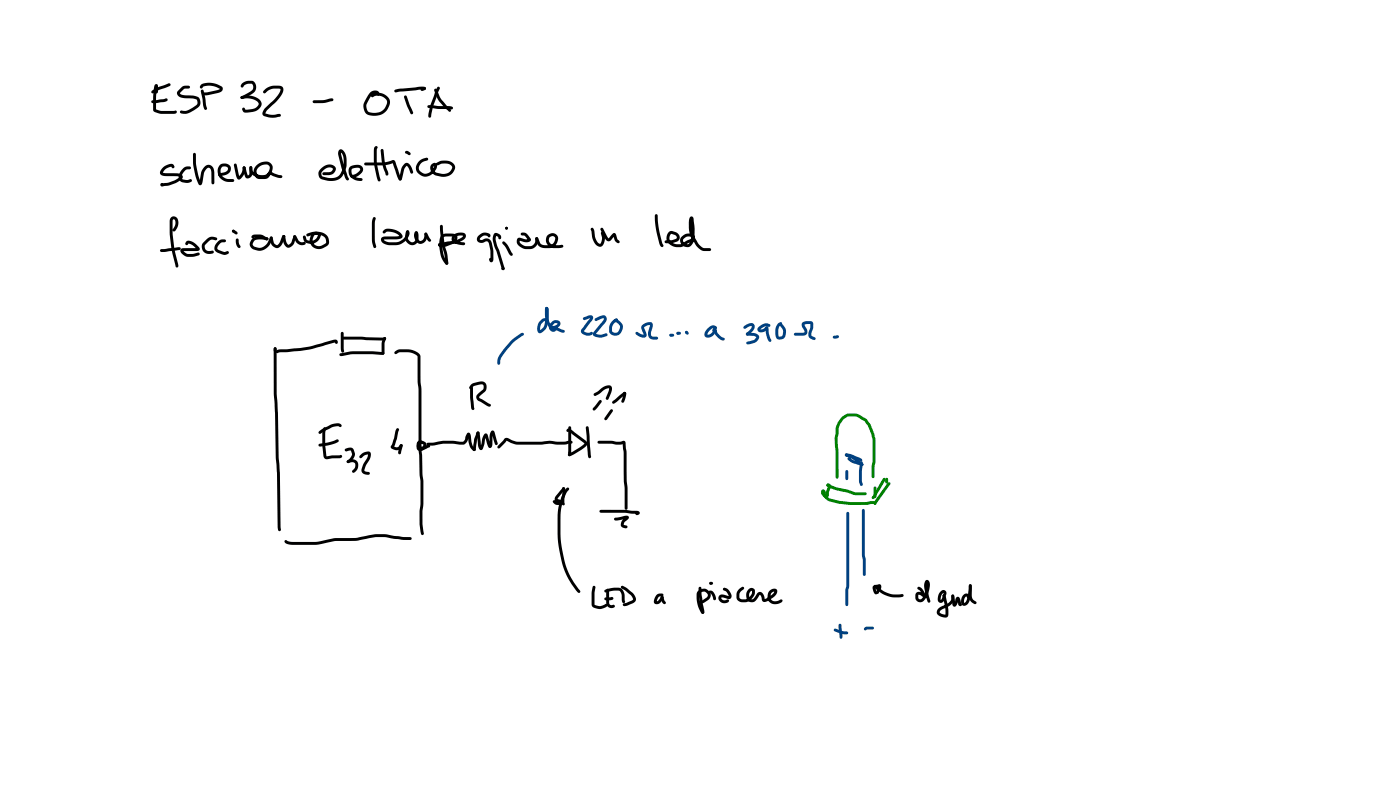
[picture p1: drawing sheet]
<svg xmlns="http://www.w3.org/2000/svg" width="337mm" height="190mm" viewBox="0 0 337 190" stroke-linecap="round" stroke-linejoin="round" font-family="sans-serif">
<g fill="#000">
<path d="M36.5 21.8l1.5-.9 2.5-.9 .4 .1 .1 .2-.2 .4-2.5 .9-1.4 .8-.5-.1-.1-.2zM36.4 24.2l3.5-.6 .3 .1a.71 .71 0 0 1-.2 .7 .71 .71 0 0 1-.8 .1l-2.5 .3-.3-.1zM37.2 20.4a.41 .41 0 0 1 .5-.2 .41 .41 0 0 1 .3 .5v1.4l-.4 .3-.3-.3v-1.4l.2 .2 .3-.1-.3 2.4v3.2l-.1-.2 1.4 .5 3.6-.1a.54 .54 0 0 1-.1 .6 .54 .54 0 0 1-.5 .2l-3.2-.1-1.3-.3-.4-.4-.1-3.5zM43.2 21.4l.9-.7h1.5v.5l-1.3 .2-1.1 1 .8 .4 2.4 .2a1.63 1.63 0 0 1 1.7 1 1.63 1.63 0 0 1-.6 1.9 4.6 4.6 0 0 1-3.4 1.4l-.8-.2v-.5l1.8-.1 2-1.2 .4-.4-.2-1-1-.2-1.3-.1a2.11 2.11 0 0 1-2.4-1v-.6zM46.5 36.8l.2-.1 .4 .4 .1 2.6 .5 2.5 .6 1.7h-.4l.4-2.4a1.94 1.94 0 0 1 2.2-1.8l.6 .4 .4 .8v3l-.3 .4-.4-.3-.1-3.2-.5-.5a1.4 1.4 0 0 0-1.2 1.3l-.3 1.8a.85 .85 0 0 1-.8 1.1 11.4 11.4 0 0 1-1.5-5.3zM48.3 20.4a4.7 4.7 0 0 1 5.2 .7v.4a1.29 1.29 0 0 1-1.1 .8l-2.8 .6h-.8l-.3-.5 .3-.3 .4 .3-.2-.2 3.2-.5 .7-.3a4.5 4.5 0 0 0-4.1-.5l-.4 .4a.51 .51 0 0 1-.3-.5 .51 .51 0 0 1 .2-.4zM48.4 21.6l.2-.1 .4 .3 .3 1.7 .5 2.6-.4 .3-.3-.2-.3-.9-.5-3.4zM56.3 39.4l.3-.1 .3 .3 .7 2.9h-.3a3.5 3.5 0 0 0 1.2-2.5l.4 .1 .1 .3a3.1 3.1 0 0 1-1.5 2.7l-.4-.1-.3-.7-.6-2.6zM58.2 20.1a2.27 2.27 0 0 1 3.1-.2 1.83 1.83 0 0 1-.5 2.5l-2.5 1.4-.4-.1-.1-.3 .2-.3 2.7-1.5 .2-.8-.4-.7a2.3 2.3 0 0 0-2.3 .9 .53 .53 0 0 1-.3-.4 .53 .53 0 0 1 .3-.5zM57.9 23.2l.2-.1a4.3 4.3 0 0 1 4.7 1.4 1.87 1.87 0 0 1-1.6 2.3l-2.4 .2-.4-.2-.2-.6a.44 .44 0 0 1 .5-.2 .44 .44 0 0 1 .3 .4l2-.3a1.12 1.12 0 0 0 1.1-1.4 3.9 3.9 0 0 0-3.9-.9l-.3-.1zM57.9 23.2l.5-.1 .1 .3-.1 .3h-.4l-.2-.3zM63.3 21.8a4.2 4.2 0 0 1 4.3-1.1 1.21 1.21 0 0 1 .2 1.9l-1.3 1.7-2.4 2.2-.3 .8a5.1 5.1 0 0 0 3.3 .1l.3 .1 .1 .2-.1 .3-.4 .1a5 5 0 0 1-3.5-.2l-.4-.4 .1-.8 .5-.7 1.4-1.3a5.1 5.1 0 0 0 2.3-3.3l-.1-.1a3.8 3.8 0 0 0-3.1 .6l-.6 .5-.4-.3z"/>
<path d="M75.2 24.2l3.5-.4a1 1 0 0 1 1.5 .2l-.4 .3-2.3 .5h-2l-.3-.1zM87.6 39.1l4.5-.1 1.6-.3a.98 .98 0 0 1 1.2 0l1.6 4.3-.3 .4-.4-.3-.4-.8-1-3.2h.2l-2.5 .6h-4.2l-.3-.1zM89 22.2a1.33 1.33 0 0 1 2.3 .4l-.4 .3-.5-.4-.9 .2-1.3 2.2a1.48 1.48 0 0 0 .9 2.1 3.1 3.1 0 0 0 3.6-1.3l.2-.6a1.45 1.45 0 0 0-1.2-2l-1-.1-.7 .1a.5 .5 0 0 1-.8-.1 2.66 2.66 0 0 1 4 .3 1.79 1.79 0 0 1 .4 2.1 3.8 3.8 0 0 1-4.9 2.3 2.24 2.24 0 0 1-1.1-3.1zM90.2 35.2h.5l.1 .2-.2 .7a13.7 13.7 0 0 0 .3 4.5l.6 2.6-.1 .3h-.5l-.3-.9a16.7 16.7 0 0 1-.7-6.1 1.37 1.37 0 0 1 .3-1.3zM91.6 35.9l.3-.1 .3 .3 .3 2.8 .7 2.3a.68 .68 0 0 1-.2 1l-.3-.3-.8-2.7-.4-3zM94.8 21.6l1.1-.3 5.4-.5a.67 .67 0 0 1 .7 0 .67 .67 0 0 1 .3 .7l-7.2 .7-.2-.1zM97.4 36.3a.83 .83 0 0 1 1.2 .9l-.2 .1-1-.5zM97.2 23l.3-.1 .3 .3 1.5 3.8-.1 .4-.2 .1-.3-.2-.9-1.9-.7-2.1zM101.2 21.3l.8-.4a.42 .42 0 0 1 .3 .5 .42 .42 0 0 1-.4 .3l-.7 .1zM100.7 38.8l1-.7 .9-.2 .2 .1 .1 .4-.9 .3a1.47 1.47 0 0 0-1.3 1.2 1.47 1.47 0 0 0 .8 1.6 2.11 2.11 0 0 0 2.8-1.8l.2 .1a.65 .65 0 0 0-.2 1.1l.6 .6 1.3 .3a1.93 1.93 0 0 0 2.5-1.8l-.4-.4-.7-.3h-1.4l-1 .4-.4-.3 .2-.3 .9-.4 1.5-.1a1.76 1.76 0 0 1 1.9 1.2 1.76 1.76 0 0 1-.9 2.1l-.7 .4-.9 .2-2-.3a1.59 1.59 0 0 1-1.4-1.4 1.59 1.59 0 0 1 1-1.7 .98 .98 0 0 1 .7 .8 .98 .98 0 0 1-.4 1 2.5 2.5 0 0 1-2.3 1.6 2.5 2.5 0 0 1-2.4-1.6v-1zM102.8 25.4l5.2 .1 .7 .1 .2 .4-.3 .3-3.5-.1-2-.2-.4-.4zM104.5 21.4l.2-.1 .3 .2 1 2.2 2.1 2.2a.52 .52 0 0 1 .3 .5 .52 .52 0 0 1-.3 .5l-1.3-1.1-1.4-1.7-1-2.3z"/>
<path d="M105.2 20.9h.5v.3l-1.5 4.2-.5 1.9a.78 .78 0 0 1-.4 1l-.2-.1a5.8 5.8 0 0 1 .4-3.1l1.1-3.1zM38.5 59.9l4.5-.5 .4 .1 .1 .2-.4 .4-3.6 .4-1-.1zM39.2 40.2l1.1-.6a.97 .97 0 0 1 1.7 .5l-.4 .3-.4-.3a2.42 2.42 0 0 0-2.1 1.4l1.1 .1a6.2 6.2 0 0 1 3.2 .2 .78 .78 0 0 1 .6 .8 .78 .78 0 0 1-.7 .7l-.9 .6-1.6 .6-1.3 .2a.49 .49 0 0 1-.8 0 .49 .49 0 0 1 .2-.8l.3 .2v.4l-.2-.4 1.6-.2 1.4-.6 1.3-.7-.7-.3h-2.8a1 1 0 0 1-1.3-1.1zM41.1 52.2a1.15 1.15 0 0 1 1.4 0 1.15 1.15 0 0 1 .4 1.3l-.4 1.3-.7 .8-.3-.3 .4-.7a1.32 1.32 0 0 0-.1-1.9l-.3 .3v1.5a30.4 30.4 0 0 0 1.4 9.3l-.1 .4-.3 .1-.2-.1-.1-.3a31.4 31.4 0 0 1-1.4-10.4v-.7zM44.8 58a2.94 2.94 0 0 1 3.2 1.6 .65 .65 0 0 1-.3 .7 .65 .65 0 0 1-.7 0h-3l.1-.1 .5 .6 .6 .2h1.2l1.3-.3 .2 .1 .1 .4-1.5 .5h-1.3l-.8-.2-.8-.6a.69 .69 0 0 1-.2-.8 .69 .69 0 0 1 .6-.5h3.5l-.2 .3a3.4 3.4 0 0 0-2-1.4l-.4 .4a.51 .51 0 0 1-.4-.4 .51 .51 0 0 1 .3-.5zM44 40.5l.8-.5 1 .1v.5l-.8 .1a2.45 2.45 0 0 0-1.3 1.6v.6l.3 .2 .9 .1 .8-.2 .4 .1a.72 .72 0 0 1-1 .8l-1.2-.1a1.72 1.72 0 0 1-.3-2.9zM49.3 57.9l.7-.7 .7-.3 1.3 .1 .2 .4-.3 .3-1.3-.1-1.2 1.2a.98 .98 0 0 0 .8 1.5l.9-.1 .3 .3a1.73 1.73 0 0 1-1.9 .4 1.7 1.7 0 0 1-.6-2.6zM52.9 39.6a1.48 1.48 0 0 1 1.9-.2 1.48 1.48 0 0 1 .5 1.9l-1.2 .8-1.2 .2-.3-.1v-.5l1.1-.2a.98 .98 0 0 0 1.1-1.1l-.5-.4a.92 .92 0 0 0-1 .2 .92 .92 0 0 0-.3 .9 1.86 1.86 0 0 0 1.9 1.9h1.1l.3 .4-.3 .3h-1.1a2.52 2.52 0 0 1-2.3-1.4 2.52 2.52 0 0 1 .3-2.7zM52.4 58l1-.5h.6l.3 .4-.3 .3-.9 .1-.7 .9a.56 .56 0 0 0 .2 .9l1.4 .4 .6-.2 .3 .1a.68 .68 0 0 1-.8 .8l-1.7-.5a1.52 1.52 0 0 1 0-2.7zM56.8 57.4h.5l.2 1.2 .3 .7-.1 .2a.91 .91 0 0 1-.9-.9zM58.5 40l.4 .1 .1 .2-.1 .3h-.5l-.1-.3zM58.4 40.1l.3-.1 .3 .2 .6 2 .3-.4v-1.6l.4-.3 .3 .3v1.1a1.04 1.04 0 0 1-.7 1.5 1.04 1.04 0 0 1-1.2-1.1l-.4-1.4z"/>
<path d="M60.5 56.7l.7-.4 1.5 .1 1.7 .7 .1 .3-.3 .3-1.6-.6h-1.5l-.3 .2-.4-.4zM60.1 40a.59 .59 0 0 1 .5 .2 .59 .59 0 0 1 .1 .6 2.5 2.5 0 0 0 3.7 .7 1.26 1.26 0 0 0 .2-1.7 1.99 1.99 0 0 0-2.9 1.7l.4 .8h1.5l.4-.1 .6-.8 .4-.2 1.9 .8 .6 .1 .4 .3-.4 .4-.6-.1-2-.8h.2l-.9 1-1.9 .1a2.01 2.01 0 0 1-1.3-1.9 2.01 2.01 0 0 1 1.4-1.9 2.07 2.07 0 0 1 3 .4 2.55 2.55 0 0 1-.9 2.8 2.55 2.55 0 0 1-2.9 .1 1.97 1.97 0 0 1-1.5-2.5zM63.9 57.2l.3-.2 .2 .1 .1 .5-.3 .1-.3-.1zM60.7 57.3a4 4 0 0 1 3.8-.1l-.1 .4-.3 .1a3.6 3.6 0 0 0-2.9 .1h-.1a.78 .78 0 0 0-.4 .8 .78 .78 0 0 0 .6 .7 2.66 2.66 0 0 0 3.6-2.3l.3-.2 .3 .1v.4a3.3 3.3 0 0 1-4.7 2.6 1.48 1.48 0 0 1-.1-2.6zM65 56.9h.4l.5 1.5 .7 .5 .5-.4 .7-1.8 .4-.2 .4 .3-.5 1.3a1.52 1.52 0 0 1-1.9 1.4l-1-.8-.3-1.5zM68 56.6l.2-.1 .3 .1 .3 1.5 .5 .7 .7-.5 .4-1.1a.51 .51 0 0 1 .7-.6v.6l-.3 1.1a1.28 1.28 0 0 1-1 1.1 1.28 1.28 0 0 1-1.4-.5l-.4-1zM70.6 56.6h.5l.7 1.2a1.03 1.03 0 0 0 1.2 .3l.4 .1a.72 .72 0 0 1-.3 .7 .72 .72 0 0 1-.8 0l-1.1-.7-.7-1.4zM72.9 56.7l.5-.1 .4 1.1a1.76 1.76 0 0 0 2.4-.7l.3-.5-.2-.1a.64 .64 0 0 0-.9 .3 1.51 1.51 0 0 0 .1 1.9 1.51 1.51 0 0 0 1.8 .4l1.1-.8a1.57 1.57 0 0 0-1.3-1.7l-1.7-.1-1.4 .4-.3-.1v-.4a4.4 4.4 0 0 1 4.7 .1 2.01 2.01 0 0 1 .4 2.6l-1.1 .6a2.17 2.17 0 0 1-3-1 2.17 2.17 0 0 1 1.1-2.9 .99 .99 0 0 1 1.2 .4 .99 .99 0 0 1-.2 1.3 2.27 2.27 0 0 1-3.8 .3l-.2-.7zM81.5 36l.4-.1a2.23 2.23 0 0 1 1.4 2.6 4.4 4.4 0 0 1-2.5 4.8 5.5 5.5 0 0 1-3.9-.5 1.75 1.75 0 0 1 .7-2.7 1.84 1.84 0 0 1 3.1 .5 1.69 1.69 0 0 1-1.7 1.5h-1.2l-.3-.4 .3-.3h1.2a1 1 0 0 0 1-.8v-.1a1.85 1.85 0 0 0-2.7 1.5l.2 .4 .9 .2a2.93 2.93 0 0 0 4.1-2.4 4.4 4.4 0 0 0-.4-3.5l-.2-.1 .1-.1v.5l.8 3.2 .8 2.2a.59 .59 0 0 1 0 1l-.6-.5-.9-2.5-.8-3.2v-.6zM84.1 40.1a2.09 2.09 0 0 1 3.1 .3 2.05 2.05 0 0 1-1.6 2.1l-1 .3-.2-.1-.1-.5 .9-.3a2.16 2.16 0 0 0 1.4-1.2l-.1-.3a1.87 1.87 0 0 0-1.8 .1l-.2 .2a1.32 1.32 0 0 0 .5 1.6l1 .4a.93 .93 0 0 1 1.2 .4l-.1 .3a2.44 2.44 0 0 1-3.2-2.9zM89.8 52.2h.4l.1 .4a7.1 7.1 0 0 0-.2 3.2v2.1l.3 1.4-.1 .2h-.4a6.5 6.5 0 0 1-.5-3.7 7.8 7.8 0 0 1 .2-3.4zM92.1 55.5l.3-.3a3.6 3.6 0 0 1 4.4 1.6l-.3 .4-.7 .2-3.5 .1a1.11 1.11 0 0 0 1.3 .7h1.1a3 3 0 0 0 2.8-1.5l.3-.7-.1-.6a.65 .65 0 0 1 .7 .3 .65 .65 0 0 1 0 .8 3.7 3.7 0 0 1-3.7 2.4h-.7a2.1 2.1 0 0 1-2.4-1.2l.2-.6 .5-.3 3.8-.2v.2a3.4 3.4 0 0 0-3.2-1.1l-.6 .4-.3-.3z"/>
<path d="M97.2 39.4a.92 .92 0 0 1 1.5 .5l.6 1.4-.1 .3-.4 .1-.5-1.2-.5-.7-.7 .9-.5 2.4-.4 .3-.4-.4 .7-2.4zM97.7 55.5l.3-.2 .3 .4-.3 1.6 .5 .6a.82 .82 0 0 0 1.4-.3v-1.4l-.2-.3 .4-.3 .4 .5 .1 1.5a1.63 1.63 0 0 1-1.6 1.3 1.63 1.63 0 0 1-1.6-1.3v-.8zM99.8 55.7h.5l.1 .2-.3 .4 .2-.2a1.58 1.58 0 0 0 .6 1.8 1.01 1.01 0 0 0 1.1-1.3l.1-.6h.5a1.84 1.84 0 0 1-1.8 2.6 2.12 2.12 0 0 1-1-2.9zM102.1 56l.3-.1 .3 .2 1 1.6a.61 .61 0 0 1-.8 .3 .61 .61 0 0 1-.4-.7l-.5-1zM105.4 58.6l2.1-.6a6.1 6.1 0 0 0 3.7-1.1l.1-.3a1.96 1.96 0 0 0-2 .5v.4l.1 .2 1.5 .5a.74 .74 0 0 1 .9 .4l-.1 .2a3.5 3.5 0 0 1-3-.8 1.52 1.52 0 0 1 1.6-2.1h.3a.94 .94 0 0 1 1 .1 .94 .94 0 0 1 .4 .9l-.2 .4a6.3 6.3 0 0 1-4.2 1.4l-2 .5-.3-.4zM105.9 54.1l.2-.1 .4 .3 .4 4.3 .6 2.5 .3 2-.2 .4-.2 .1-.3-.4-.3-2-.6-2.5-.4-3.4zM115 56.7a1.81 1.81 0 0 1 2.9-.1l-.1 .3-.2 .1-.3-.1-.1-.3 .1 .1a1.38 1.38 0 0 0-1.9 .5l-.1 .3 .3 .1 .8-.2a1.28 1.28 0 0 1 1.8 1 10.4 10.4 0 0 1 .4 4.1v.1a.51 .51 0 0 1-.6 .4 .51 .51 0 0 1-.4-.6l.1-.4a.45 .45 0 0 1 .6 .4l-.4-.1a9.6 9.6 0 0 0-.4-3.9l-.4-.4-.7 .2a1.04 1.04 0 0 1-1.5-.1 1.04 1.04 0 0 1 .1-1.4zM118.8 56.1a1.13 1.13 0 0 1 1.2 .2 1.13 1.13 0 0 1 .4 1.1h-.5l-.1-.5-.6-.3h.1l-.2 .8 .3 1.4 1.9 5.6v.3l-.3 .2-.3-.1-.1-.4-1.3-4.1a4.4 4.4 0 0 1-.6-4.1zM120.8 58.1l.3-.1a8.7 8.7 0 0 1 2.1 2.9v.5l-.3 .1a4.1 4.1 0 0 1-1.4-2.2l-.7-.7zM125.3 56l.6-.1 .6 .1 1 1.3a.79 .79 0 0 1-.2 .8 .79 .79 0 0 1-.9 .1l-1.5-.4 .1-.1-.1 .4a2 2 0 0 0 1.6 1h.9a1.34 1.34 0 0 0 1.3-1.3l.1-.8 .5 .1 .1 .3a2.1 2.1 0 0 1-2 2.4 2.48 2.48 0 0 1-3.2-2l.2-.5 .5-.2 1.4 .4 .7-.1v.3l-.9-1-.8-.2zM128.8 57.1h.5l.5 1.3 .4 .3 1.8 .2a1.35 1.35 0 0 0 1.3-1l.2-.5a.63 .63 0 0 0-.3-.6 .63 .63 0 0 0-.7 0 1.14 1.14 0 0 0-.5 1.3 1.14 1.14 0 0 0 1.1 .8l2-.1 .3 .3-.2 .4-2.1 .1a1.8 1.8 0 0 1-1.8-1.7 1.8 1.8 0 0 1 1.5-1.9 1.47 1.47 0 0 1 1.4 1 1.47 1.47 0 0 1-.4 1.5l-.5 .6-.6 .4a4.7 4.7 0 0 1-3-.2l-.5-.6-.5-1.4zM142.1 54.8a.68 .68 0 0 1 .8 .9l.1 1.2a1.88 1.88 0 0 0 1.3 1.7l.4-1.1-.3-1.5 .1-.3h.5l.4 1.1a1.91 1.91 0 0 1-1.2 2.5 2.54 2.54 0 0 1-1.9-2.3l-.3-1.9z"/>
<path d="M144.4 54.8l.3-.1 .3 .2 1.3 2.4 .7-.9a.57 .57 0 0 1 .6-.4 .57 .57 0 0 1 .5 .5l.3 1 .6 .6a.6 .6 0 0 1-1.1-.1l-.5-1.4h.4l-.8 1a.81 .81 0 0 1-.8 .4 .81 .81 0 0 1-.7-.5l-1.2-2.3zM157.5 51.5h.5a26.9 26.9 0 0 0 1.3 7.2l.2 .3a.46 .46 0 0 1-.5 .3 .46 .46 0 0 1-.4-.4l-.8-3.2a11.7 11.7 0 0 1-.3-4.2zM160.8 55.7l.6-.2 1.1 .3a1.2 1.2 0 0 1 .9 1.1 1.2 1.2 0 0 1-.7 1.2l-1.3 .3-1.6-.1-.1-.2 .4-.4h1.4l1.1-.4 .1-.4-.2-.3-1.1-.4a1.35 1.35 0 0 0-.4 1.5 1.35 1.35 0 0 0 1.3 .9h1.5l2.3-1.2 .1-.5a1.58 1.58 0 0 0-2 .7v.4a.99 .99 0 0 0 1.2 .6 .99 .99 0 0 0 .8-1l.1-2.6-.3-2.4h.4l-.1 .4a6.9 6.9 0 0 0 2.4 6.3l.6 .3h1.3l.4 .4-.4 .3-1.8-.1a5.1 5.1 0 0 1-2.4-2.8 6.8 6.8 0 0 1-.7-4.9 .52 .52 0 0 1 .6-.5 .52 .52 0 0 1 .4 .6l.3 2.4-.1 2.2a1.89 1.89 0 0 1-2 2.1 1.58 1.58 0 0 1-1.4-1.5 1.58 1.58 0 0 1 1.3-1.6 1.51 1.51 0 0 1 2.2 .8l-.4 .9-1.8 .9a2.94 2.94 0 0 1-4.6-1.3l.1-1zM106.2 56.5l.7-.4h1.8a1.18 1.18 0 0 1 1.3 .9 1.18 1.18 0 0 1-.8 1.4l-2.1 .9h-1.1a.57 .57 0 0 1-.6-.7l1.7-.1 1.7-.7 .4-.6v-.3h-.2l-1.8-.1a.75 .75 0 0 0-.8 .8 6.7 6.7 0 0 0 1.1 5.3l.2 .3-.1 .3h-.5a7.3 7.3 0 0 1-1.3-6.4zM120.6 64.3h.6l.1 .2-.2 .4-.6-.2zM65.9 83.5l.2-.1 .4 .3v.6l-.4 .3-.3-.3zM66.3 84.3l.8-.4h1.9l5.2-.6 6-1.7a.61 .61 0 0 1 .9 .2 .61 .61 0 0 1-.2 .8l-.3-.1-.1-.3 .1 .1-5.5 1.5-2.9 .5-4.8 .3-.8 .2-.2-.1zM65.9 83.5l.2-.1 .4 .3v10.9l.3 4.6 .2 10.7 .3 3.7 .2 13.7-.3 .3-.4-.3-.1-.7-.1-13-.3-3.6-.2-10.8-.3-4.6zM82.3 81l4.6-.1 5.2 .2 .4-.1 .3 .3-.2 .4-.5 .1-9.6-.2-.3-.4zM82 79.8l.3-.1 .3 .4v4.5a.62 .62 0 0 1-.6-.2 .62 .62 0 0 1-.1-.7zM81.7 85l.2-.2a24.5 24.5 0 0 1 7.8-.4l2.4 .1 .3 .4-.2 .3-.3 .1-2.3-.2a24.2 24.2 0 0 0-7.7 .5l-.2-.2zM92.2 81.1h.5l.1 .4a4.1 4.1 0 0 0-.4 2.8v.7l-.3 .2-.4-.3v-.6a5.2 5.2 0 0 1 .4-3z"/>
<path d="M94.9 84.4l1-.5h1.7a3.7 3.7 0 0 1 3.4 1.5l.1 2a23 23 0 0 0 .2 6v1.5a216.8 216.8 0 0 0 .3 19.7l.2 2.2a22.3 22.3 0 0 1-.2 5.9 18.1 18.1 0 0 0 .3 5.4l-.1 .4-.3 .1-.3-.3a17.3 17.3 0 0 1-.4-5.4l.1-.3a21.4 21.4 0 0 0 .2-5.8l-.3-3.2a243.1 243.1 0 0 1-.2-19.5v-.7a23.2 23.2 0 0 1-.2-6v-1.8a3 3 0 0 0-2.3-1h-2l-1 .5-.3-.4zM113.2 92.4l.5-.3 1.4-.4a1.45 1.45 0 0 1 1.9 .8 1.45 1.45 0 0 1-.7 1.9l-1.1 .9v.3l2.7 1.5 .1 .3a.59 .59 0 0 1-1 .1l-1.9-1.1a1.07 1.07 0 0 1-.6-1 1.07 1.07 0 0 1 .6-1l.7-.6a.98 .98 0 0 0 .4-1.3l-.7-.2-1.4 .4-1 .8-.3-.4zM113.1 92.9l.3-.1 .3 .3 .3 5.3a.51 .51 0 0 1-.8-.5l-.2-2.5zM144 96.2h.6v.4l-1.5 1.9h-.5l-.1-.5zM142.7 94.6l1.8-1.3a2.12 2.12 0 0 1 2.5-.5l.1 1.1-1 2.1h-.4l-.1-.3 .7-1.6 .1-.9-1.1 .4-2.1 1.5-.4-.1zM147.3 96.4l2.6-2.2h.5v.5l-2.2 1.9-.7 .4-.4-.3zM149.9 94.2l.3-.1 .3 .2a2.89 2.89 0 0 1-.8 2.5l-.4-.4zM76.7 103.6l.6-.5a7.7 7.7 0 0 1 4.1-1.4h.2a.59 .59 0 0 1 .4 .8l-.2 .1-.3-.1a3 3 0 0 0-2.6 .6l-2 1.1-.4-.3zM76.6 106.7l3.5-.8a1.13 1.13 0 0 1 1.2-.3l.1 .3-.1 .3-2.3 .8-2.1 .3-.3-.1zM77.9 102.7h.4l.1 .4a10.5 10.5 0 0 0-.2 4.4l.3 2.1 1.3-.2h2.4a.51 .51 0 0 1-.1 .5 .51 .51 0 0 1-.5 .2l-2.4 .1a.93 .93 0 0 1-1.4-.7l-.3-3.1a8.1 8.1 0 0 1 .2-3.5zM82.9 107.9l.7-.3a1.18 1.18 0 0 1 1.7 1.2 2.52 2.52 0 0 1-1.6 2.5l-.4-.4 .2-.3a2.09 2.09 0 0 0 1.1-1.6l-.3-.8-1.1 .3-.2-.1zM83.4 110.7a1.67 1.67 0 0 1 2.5 .2 1.67 1.67 0 0 1-.4 2.4l-.5 .3-.3-.1-.1-.3 .1-.2a1.02 1.02 0 0 0 .8-1 1.02 1.02 0 0 0-.6-1l-1.2 .3-.3-.1z"/>
<path d="M86.5 109.5l.4-.4a1.96 1.96 0 0 1 2.1-.4l.2 .5-.2 .8-1 1.8-.4 1.2 .2 .2 1 .3 .1 .2a.97 .97 0 0 1-1.4 .2 .97 .97 0 0 1-.6-1.3l.5-1.2 .9-1.5 .2-.8 .1 .1-.9 .2-1 .7-.3-.4zM95.4 102.9h.4l.1 .4-.5 2.3-.8 1.9-.1-.3 .8 .3 .5-.2a.51 .51 0 0 1 .4-.5 .51 .51 0 0 1 .6 .2l-.3 .4 .1-.1a1.51 1.51 0 0 1-1.3 .9 1.51 1.51 0 0 1-1.4-.9l.4-.6 .8-3.2zM96.2 106.8l.3-.1 .3 .4-.4 1.7-.3 .4-.3-.1-.1-.4zM100.5 106l.4-.3a.65 .65 0 0 1 .8 .8h-.8v1.1l.6-.1 .3-.7-.7-.1-.1 .6h.9l.8-.4a.43 .43 0 0 1 .5 0 .43 .43 0 0 1 .1 .5l-1.1 .5-1.2 .1a1.07 1.07 0 0 1-.7-1.5 1.07 1.07 0 0 1 1.5-.5 1.15 1.15 0 0 1 .7 1.1 1.15 1.15 0 0 1-.7 1 .98 .98 0 0 1-1.1 .2 .98 .98 0 0 1-.6-.9l.1-.9zM102.6 106.5l1.8-.2a15.5 15.5 0 0 1 6.2-.2h.8l.4-.5a2.24 2.24 0 0 1 .8-1.7 1.09 1.09 0 0 1 .6 1.3l.4 1.8 .7 1-.3 .4-.8-.7-.4-1-.4-2.2h.4l-.2 .6a1.92 1.92 0 0 1-1.1 1.7l-4.9-.2-2.4 .4-1.4 .1-.2-.2zM114.6 103.8l.3-.2 .4 .4-.3 .3h.1l-.4 1.4-.3 2.4-.4 .3-.4-.4 .2-1.2 .2-1.4zM114.7 103.7h.4l.2 .3 .3 2.9 .2 .6h-.4l.7-2.7a.59 .59 0 0 1 .5-.6 .59 .59 0 0 1 .7 .5l.7 2.3h-.4l.3-3.1a.52 .52 0 0 1 .5-.5 .52 .52 0 0 1 .5 .6l.8 2.6-.4 .3-.3-.2-.8-2.7h.4l-.2 .9v1.8a.59 .59 0 0 1-.4 .9 .59 .59 0 0 1-.7-.5l-.7-2.4h.4l-.4 .8-.2 1.4a1.14 1.14 0 0 1-.8 1.2l-.4-.3-.3-.7-.3-2.9 .1 .1-.1-.3zM121.2 105.4l.8-.2 2.3 .9h5.9l1.8-.2 3.6 .2 1.7-.2 .4 .3-.4 .4-1.7 .2-3.5-.2-1.9 .2h-3.6a7.1 7.1 0 0 1-3.2-.2l-1.6-.7-1.7 1.8h-.5v-.5zM136.2 103.2a.87 .87 0 0 1 1.4 .2l3.1 2.3a.94 .94 0 0 1 .5 1 .94 .94 0 0 1-.7 .8l-2.5 1.6-1 .5-.4-.1v-.5l2.8-1.5 1.1-1-3.8-2.9h.1l-.3 .2-.3-.1zM136.7 108.4l.3-.1 .3 .4-.1 .6-.2 .1-.4-.3zM136.7 102.5l.3-.1 .3 .3v6.4l-.3 .3-.4-.3zM140.9 102.5l.3-.1 .3 .3 .6 7-.4 .4-.3-.3-.1-.5z"/>
<path d="M143.7 106l3.3-.1a4.6 4.6 0 0 0 2.8 0l.4 .1 .1 .2 .3 2.5 .3 13.4-.4 .4-.3-.4-.3-13.4-.2-2.3 .2 .2a4.9 4.9 0 0 1-2.9 0h-3l-.4-.4zM146.7 98.4l.3-.1 .3 .1v.4l-1.4 2-.3 .2-.2-.1-.1-.5zM68.5 129.8l.2-.1 .7 .4 1 .1h5.5l1.2-.2a17.2 17.2 0 0 1 7.1-.7 13.7 13.7 0 0 0 4.5-.7l1.5-.3h2.5l3.9 .7h2l.4 .4-.4 .3h-1.6l-4.9-.7a15.8 15.8 0 0 0-5.7 .8 15.2 15.2 0 0 1-5 .2 12.8 12.8 0 0 0-4.6 .8l-6.5 .1-1.2-.2a.69 .69 0 0 1-.6-.9zM144.2 122.6l6-.1 2.6 .2a.56 .56 0 0 1 .9 .2 .56 .56 0 0 1-.4 .8h-.5a.45 .45 0 0 1 .4-.7v.4l-3-.2h-5.8l-.3-.4zM147.7 124.5l2.7-.6a.56 .56 0 0 1 .8 .3 .56 .56 0 0 1-.4 .7l-.7 .5-.2 .7 .9 .2a.57 .57 0 0 1-.4 .7 .57 .57 0 0 1-.7-.2 1.16 1.16 0 0 1 .1-2.1l.7-.5 .2 .4-2.3 .4-.7-.1z"/>
<circle cx="102" cy="21.3" r=".35"/>
<circle cx="68.2" cy="56.8" r=".35"/>
<circle cx="98" cy="55.7" r=".35"/>
<circle cx="105.6" cy="58.8" r=".36"/>
<circle cx="129" cy="57.3" r=".35"/>
<circle cx="107.4" cy="63.2" r=".35"/>
<circle cx="92.5" cy="81.3" r=".35"/>
<circle cx="150.2" cy="94.5" r=".36"/>
<circle cx="114" cy="108" r=".35"/>
</g>
<g fill="#000">
<path d="M55.8 55.3l.5-.1 .7 .5 .1 .3-.1 .2-.4 .1-.7-.5-.2-.3z" fill-rule="evenodd"/>
<circle cx="56.1" cy="55.5" r=".35"/>
<circle cx="121.8" cy="54.8" r=".35"/>
</g>
<g fill="#004080">
<path d="M122.8 81.9l2.3-1.7 .4-.3 .4 .1v.5l-2.6 1.8-2.6 3.2a2.41 2.41 0 0 0-.5 1.8l-.3 .4-.3-.1a3.2 3.2 0 0 1 1-3.1z"/>
<path d="M131.2 73.8h.4l.3 .5v2.1l-.3 1.5a2.37 2.37 0 0 1-2.1 2.1 2.26 2.26 0 0 1 1.8-3.5l.5 .4 .1 .4-.1 .2-.4 .1-.3-.5-.4 .1a1.96 1.96 0 0 0-.9 1.9l.1 .3h-.1l.8-.7 .3-.6 .3-1.8v-2l.1 .1-.2-.3z"/>
<path d="M131.1 73.9l.3-.2 .4 .4-.1 1.5a2.67 2.67 0 0 0 1.1 2.7l.9-.2 .3-.3-.1-.1h-.6l-.6 .5 .1 .7 .3 .1 .4-.3 .3-.1 1.9 .7a.48 .48 0 0 1-.2 .6 .48 .48 0 0 1-.6-.1l-1.2-.5h.1l-.2 .2a1.11 1.11 0 0 1-1.5-.3 1.11 1.11 0 0 1 .1-1.4l.6-.6a1.05 1.05 0 0 1 1.3-.3 1.05 1.05 0 0 1 .5 1.3 1.81 1.81 0 0 1-2 .7 1.81 1.81 0 0 1-1.3-1.7l-.3-1.6z"/>
<path d="M140.2 76.3l.8-.3a.85 .85 0 0 1 1-.3 .85 .85 0 0 1 .5 .8l-2.2 3.1a1.6 1.6 0 0 0 1.9 .1l.3 .1a.69 .69 0 0 1-.8 .8 1.57 1.57 0 0 1-2-1.2l2.2-3.1 .1 .1-1.5 .5-.3-.1z"/>
<path d="M143 76.6l1.2-.6a1.02 1.02 0 0 1 1.5 .1 1.02 1.02 0 0 1-.2 1.5l-2.3 2.7v-.1l1.1 .2 1.4-.3 .4 .3-.3 .3a3.4 3.4 0 0 1-2.9 .1l-.4-.4 .1-.6 2.6-3.2-.1-.2-.3 .1-1.5 .6-.3-.1z"/>
<path d="M147.2 77.1l.8-.6h.4v.6l-.6 .4a2.1 2.1 0 0 0-.7 2.1l.6 .3 .8-.2a1.31 1.31 0 0 0 .6-1.3 1.31 1.31 0 0 0-1-1 .51 .51 0 0 1-.5-.6 1.91 1.91 0 0 1 2.1 2.1 1.91 1.91 0 0 1-2.6 1.5l-.3-.1a2.38 2.38 0 0 1 .4-3.2z"/>
<path d="M154.4 78.1a2.01 2.01 0 0 1 2.4-.4l.1 .7-.4 1.5v.6l.4 .3 1 .1 .3 .3-.3 .4h-.9a1.39 1.39 0 0 1-1.1-2.1l.3-1.5-.7 .2-.7 .5 .5 1.1a.86 .86 0 0 1-.1 1.2 .86 .86 0 0 1-1.2 0l-1.1-.6-.2-.3 .4-.4 1 .6 .7 .1v.1l-.7-1.7z"/>
<path d="M170.1 78.9a1.26 1.26 0 0 1 2.3-.1l-.3 .5-.6 .4-.3-.3 .5-.7v.2h-.2a2.18 2.18 0 0 0-1.5 1.4v.1a1.22 1.22 0 0 0 1.2-.6l.5-.6h.5v.5l-.2 .1 .1-.1-.3 .5a1.5 1.5 0 0 1-2.4 .4l.1-.8z"/>
<path d="M171.7 79.2a.61 .61 0 0 1 .7 .7l.8 .8 .9 .5a.52 .52 0 0 1-.3 .6 .52 .52 0 0 1-.6-.2l-.2-.1a2.43 2.43 0 0 1-1.3-1.9l.1 .1-.2-.3z"/>
<path d="M178.8 78.4l.5-.4a1.29 1.29 0 0 1 2 0 1.5 1.5 0 0 1-.5 1.7l-1.2 .9a.5 .5 0 0 1-.2-.6 .5 .5 0 0 1 .5-.4l.7-.8 .1-.5-1.7 .7-.3-.3z"/>
<path d="M179.4 80h1.9a1.1 1.1 0 0 1 1.2 .8 1.1 1.1 0 0 1-.7 1.3l-1.4 .5h-.9v-.4l1.7-.5 .6-.7-.6-.3-1.7-.1-.2-.3z"/>
<path d="M182.3 78.6a2.46 2.46 0 0 1 2.3-.9l.4 .2 .2 .3-.3 .3-.6-.1a1.82 1.82 0 0 0-1.5 .7l.7-.1 .8-.6 .4 .4-.4 .5a1.18 1.18 0 0 1-1.2 .6 1.18 1.18 0 0 1-1-.9z"/>
<path d="M184.1 78.5h.4l.2 .2 .1 1.3 .7 1.8-.4 .4a3.5 3.5 0 0 1-1.1-3.1z"/>
<path d="M187.1 77.7l.6-.3 .3 .3a2.41 2.41 0 0 0-.9 2.6v.1a.46 .46 0 0 0 .3 .5 .46 .46 0 0 0 .5-.1l.3-.5v-.8l-.8-1.3v-.5h.5l.6 .7a2.28 2.28 0 0 1-.2 2.9 1.19 1.19 0 0 1-1.4 .2 1.19 1.19 0 0 1-.5-1.3l.1-1.4z"/>
<path d="M192.9 77.5a2.54 2.54 0 0 1 2.5-.1l.1 1.3-.4 1.3-.1 .6 1 .5v.5l-.4 .1a1.44 1.44 0 0 1-1.1-2.3l.3-.7v-.9l-1.4 .2 .5 .9a1.04 1.04 0 0 1 .1 1.1 1.04 1.04 0 0 1-.9 .6h-1.9l-.4-.3 .4-.4h2.2l-.1-.5-.6-1.2z"/>
<path d="M200.3 80.7l1-.2 .3 .1a.59 .59 0 0 1-.2 .6 .59 .59 0 0 1-.6 .1l-.5-.1z"/>
<circle cx="131.4" cy="74.1" r=".35"/>
<circle cx="179.7" cy="80.2" r=".35"/>
</g>
<g fill="#004080">
<path d="M161 80.3l.7-.1 .4 .3-.1 .3-.7 .1-.4-.4z" fill-rule="evenodd"/>
<path d="M162.9 79.7l.4 .1 .1 .3-.4 .3z" fill-rule="evenodd"/>
<path d="M162.8 79.8l.6-.1 .3 .4-.1 .2-.6 .1-.3-.3z" fill-rule="evenodd"/>
<path d="M164.8 79.6a.59 .59 0 0 1 .8 .5l-.1 .2a.59 .59 0 0 1-.8-.5z" fill-rule="evenodd"/>
<circle cx="161.3" cy="80.5" r=".35"/>
<circle cx="162.9" cy="80.1" r=".35"/>
<circle cx="165" cy="79.8" r=".35"/>
</g>
<g fill="#000">
<path d="M135.2 117.2l.3-.1 .3 .1 .1 .3-.2 3.8a.55 .55 0 0 1-.7-.6zM136.2 117.2l.3-.1 .3 .4a11 11 0 0 0-2.1 7.2 28.5 28.5 0 0 0 2.6 14.1l2.2 3.3-.3 .4-.4-.2a19.8 19.8 0 0 1-4.5-11l-.3-3a22.7 22.7 0 0 1 .7-8l.8-2.2zM135.3 117.1l.4 .1 .1 .4-1.7 2-.1 .4-.1-.1a.9 .9 0 0 1 1 .3 .9 .9 0 0 1 .1 .9l-.3 .2h-1a.96 .96 0 0 1-.7-1.1l.2-.1 .7 .5h.7l-.1 .1a.93 .93 0 0 1-1.1-1zM142.6 140.8h.4l.2 .3-.3 1.3v2.9l1.4 .3 1.4-.6 .4 .4a2.67 2.67 0 0 1-3.5 .5l-.4-.5v-1.1a8.4 8.4 0 0 1 .4-3.5zM145.3 141.8l.9-.4a3.8 3.8 0 0 1 3.3 .1l.6 1.1 .1 2.2a.54 .54 0 0 1-.6-.1 .54 .54 0 0 1-.1-.6v-1a.97 .97 0 0 0-1.1-1.2h-1.1l-1.7 .4-.2-.1zM145.4 143.6l2-.1a.59 .59 0 0 1-.2 .6 .59 .59 0 0 1-.6 .1l-1.2-.1zM145.8 141.5l.3-.1 .3 .4 .1 3.3 .4 .3h.8a.62 .62 0 0 1-.2 .6 .62 .62 0 0 1-.7 .1 1.24 1.24 0 0 1-1.1-1.4zM149.3 140.8l.4-.1 .7 .4 1.6 1.3a1.5 1.5 0 0 1 .5 2.3l-1.1 .5a1.11 1.11 0 0 1-1.7 .1l.3-.4 1.8-.6a.5 .5 0 0 0 .4-.4 .5 .5 0 0 0-.3-.5l-1.5-1.5-1.1-.7zM159 143.2h.4l.1 .3-.1 .3-.5-.1-.1-.2zM157.8 142.9l.7-.3 .9 .1v.5l-.8 .1a1.17 1.17 0 0 0-.7 1.3l-.1-.2 .4-.1 .7-1.1 .3-.1a.51 .51 0 0 1 .1 .9l-.5 .7a.88 .88 0 0 1-1.3 .3 .88 .88 0 0 1-.1-1.3zM158.9 143.2l.3-.1 .3 .2 .2 .9 .4 .6a.55 .55 0 0 1-.6 .2 .55 .55 0 0 1-.4-.5l-.3-.9zM168 141l.3-.1 .3 .4 .3 3.5 .4 1.9a.43 .43 0 0 1-.1 .6 .43 .43 0 0 1-.6-.2l.1-.2-.1 .1-.6-4.1z"/>
<path d="M167.8 142a1.67 1.67 0 0 1 2.2-.3 1.67 1.67 0 0 1 .5 2.2l-1.1 .8a1.37 1.37 0 0 1-1.5 .3v-.4l.9-.4 1.1-.7a.64 .64 0 0 0 .1-.9 1.08 1.08 0 0 0-1.8-.1 6 6 0 0 0 .6 3.6l.5 1a.47 .47 0 0 1-.5 .3 .47 .47 0 0 1-.4-.4 5.9 5.9 0 0 1-.7-5zM170.4 142a1.27 1.27 0 0 1 1.6 1.2 .54 .54 0 0 1 .1 .6 .54 .54 0 0 1-.6 .3l-.5-1.4-.6-.2zM173.9 141.3l.3-.1a2.41 2.41 0 0 1 1.7 2.2 .68 .68 0 0 1-1.1 .4l-1.4-.2 .3 .5 .8 .1a.58 .58 0 0 1 .8 .1l-.2 .3a1.42 1.42 0 0 1-1.6 .2 1.42 1.42 0 0 1-.7-1.6l.7-.4 1.7 .4-.6-1-.8-.5zM177.6 141.5l.8-.5h.4l.1 .3-.1 .3-1 .9-.1 1.1 .5 .3 .8 .1a2.08 2.08 0 0 0 1.8-2.1v.1h-.3a1.23 1.23 0 0 0 .1 2l.5-.1 .7-1a.95 .95 0 0 1 1.1-.7 .95 .95 0 0 1 .8 1l.1 .8 1.7-1 .5-.5 .2-.5v.1l-.4 .1a1.25 1.25 0 0 0-.5 1.6l.1 .2a1.49 1.49 0 0 0 1.9 .2l.5-.2 .3 .3a1.99 1.99 0 0 1-2.6 .7 1.99 1.99 0 0 1-.8-2.6 1.33 1.33 0 0 1 2.1-.6v.7l-.6 .8-2.2 1.3a.83 .83 0 0 1-.9-1.1l-.4-.6-.1 .1a2.33 2.33 0 0 1-1.8 1.7 1.52 1.52 0 0 1-1.4-2.2 1.16 1.16 0 0 1 .7-1.1 1.16 1.16 0 0 1 1.3 .2 2.64 2.64 0 0 1-2.4 3.1h-.6a1.32 1.32 0 0 1-1.4-1.3l.1-1.1z"/>
<circle cx="135.5" cy="117.4" r=".35"/>
</g>
<g fill="#000">
<path d="M170.6 139.9a.52 .52 0 0 1 .8 .2 .48 .48 0 0 1-.4 .4 .48 .48 0 0 1-.5-.4z" fill-rule="evenodd"/>
<circle cx="170.8" cy="140.1" r=".35"/>
</g>
<g fill="#008000">
<path d="M197.5 117.7a.67 .67 0 0 1 .8 0 .67 .67 0 0 1 .2 .7l-.1 .7-.2 .1-.4-.3 .1-.6a.22 .22 0 0 1 .3 0 .22 .22 0 0 1 0 .3l1.2 1.1 2.3 .6 2.8 .3h3.6l2-.2 .4 .3-.4 .4-2 .2h-3.8l-2.9-.4-2-.4-.7-.4-1.2-1.3-.1-.5z"/>
<path d="M213.5 115.9h.5v.5l-3.3 4.7-.4 .2-.2-.1-.1-.2 .3-.7z"/>
<path d="M212.3 115l.3-.2 .2 .1 .1 .4-1.9 3.1a2.32 2.32 0 0 1-1.1 1.5l-.3-.1v-.5z"/>
<path d="M210.1 117h.5l.1 .2v2.1l-.4 .4-.3-.4z"/>
<path d="M212.9 114.9h.5l.1 .2v.7l-.4 .4-.3-.4z"/>
<path d="M198.8 116.2l.8 .1 .3 .7-.1 .2h-.5l-.3-.5 .2 .2-.4-.1-.1-.3z"/>
<path d="M198.8 116.3l.2-.1 .3 .2-.1-.1a14.6 14.6 0 0 0 4.8 1.4l1.7 .6h2.3l.4 .3-.4 .4h-2.2l-2-.6a16.2 16.2 0 0 1-4.9-1.5l-.2-.3z"/>
<path d="M199.2 116.8l.4-.2 .3 .4-.1 .2-.3 .1h.2l-.4 .9-.1 .9-.3 .3-.4-.3v-.7z"/>
<path d="M202.3 100.3a4.2 4.2 0 0 1 5.4 0l.7 .5 .9 1.2 .9 2.2 .2 1.2 .1 5.5-.3 1.2v2.4l-.3 .4-.4-.4v-2.4l.3-1.2-.1-5.4-.2-1.1-1-2.3a2.39 2.39 0 0 0-1.4-1.3 3.6 3.6 0 0 0-3.2-.7l-1.1 .6-.7 .9a3.9 3.9 0 0 0-.6 2.8l-.2 .8 .3 3.1v6.3l-.4 .4-.3-.4v-6.3l-.3-3 .3-1a4.2 4.2 0 0 1 .7-3.2z"/>
<circle cx="199" cy="116.5" r=".35"/>
</g>
<g fill="#004080">
<path d="M203.8 110l.3-.1 .3 .1v.4l-.3 .2-.2-.1z"/>
<path d="M203.9 110l.4-.1 .9 .7 2.3 .8v.4l-.5 .1-2.3-.8-.8-.6z"/>
<path d="M206.9 111.4l.3-.2 .3 .1v.5l-.3 .2-.2-.1z"/>
<path d="M203.2 109.1l.2-.1 1.9 .7 2.1 1.6 .2 .2-.1 .3-.5 .1-2.2-1.7-1.5-.6-.2-.2z"/>
<path d="M203.3 109a2.25 2.25 0 0 1 1.9 .3l1.4 .6a.54 .54 0 0 1 .6 .4 .54 .54 0 0 1-.2 .6l-2.5-1.1-1.3-.3-.1-.2z"/>
<path d="M206.8 110.9h.5l.1 .2-.2 2.2 .1 2.7a.46 .46 0 0 1-.2 .8l-.3-.1-.3-1.1v-2.6z"/>
<path d="M207.3 122.3l.2-.1 .4 .4v10.7l.2 1.2v3.5l-.3 .4-.4-.4v-3.5l-.2-1.2z"/>
<path d="M203.3 113l.3-.1 .3 .3v1.8l-.3 .3-.4-.3z"/>
<path d="M203.6 123h.4l.2 .3-.1 17.5-.2 1v3.5l-.3 .3-.4-.3v-3.5l.2-1z"/>
<path d="M201.7 149.9l.2-.1 .4 .4 .2 2.4a.51 .51 0 0 1 0 .6 .51 .51 0 0 1-.6 .1l-.3-2.6z"/>
<path d="M200.5 151.1l.3-.1 1.8 .6 1 .1 .3 .3-.3 .4-1.5-.2-1.5-.5-.2-.4z"/>
<path d="M207.8 150.9l.5-.4h1.5l.3 .4-.3 .3h-1.4l-.4 .3-.3-.4z"/>
<circle cx="204.2" cy="110.2" r=".36"/>
<circle cx="203.5" cy="109.3" r=".35"/>
</g>
<g fill="#000">
<path d="M209.8 140.9l1.3-.5a.73 .73 0 0 1 .8 .5 .73 .73 0 0 1-.3 .9l-.5 .8h-.4l-.1-.4 .6-1.3 .2 .1-1.3 .4-.2-.1zM209.9 141h.4l.4 1a.5 .5 0 0 1-.1 .8l-.6-.7-.2-.8zM210.1 140.6l.2-.1a7.8 7.8 0 0 0 4.6 2.3l2-.1 .3 .3-.3 .4-2 .1a7 7 0 0 1-4.9-2.7zM220.6 141a1.69 1.69 0 0 1 1.7 1.6 .54 .54 0 0 1-.2 .8 .54 .54 0 0 1-.7-.4l-.5-.1-.2 .1 .1 .7 .5 .3a3.4 3.4 0 0 0 1.4-2.5l.1-1-.1-.5 .3-.1-.1 1.2 .8 3.3-.4 .4-.3-.2a11.6 11.6 0 0 1-.8-4.1v-.4a.67 .67 0 0 1 .8-.8 .67 .67 0 0 1 .5 .9 5.9 5.9 0 0 1-1.6 4.3 1.17 1.17 0 0 1-1.2 .1 1.17 1.17 0 0 1-.7-1.1v-.3a1 1 0 0 1 .7-1 1 1 0 0 1 1.2 .3l.2 .2-.4 .2-.5-.9-.6-.5zM226 142.2a.75 .75 0 0 1 1.2-.4 .75 .75 0 0 1 0 1.2l-.3-.1-.1-.5a1.81 1.81 0 0 0-.6 1.7l.4-.7a.48 .48 0 0 1 .6-.5l.1 .2a1.35 1.35 0 0 1-1.5 1.7 1.9 1.9 0 0 1 .2-2.6zM226.7 142.8l.2-.1 .4 .3 .6 2.7 .1 1.8a.84 .84 0 0 1-.4 .9 .84 .84 0 0 1-1-.1 1.24 1.24 0 0 1-1.3-1.8l.8-.7 2-1 .5-.7 .2-1.2h.5l.1 1.1-.3 .7-.9 .9-1.4 .6a1.05 1.05 0 0 0-.9 .9l.5 .4 .9 .2-.1-1.9-.6-2.7zM228.8 142.9l.2-.1 .4 .3 .2 2h-.3l.2-.5a.93 .93 0 0 1 1-1.2l.3 .4 .2 1.2-.1-.1 .4 .4a.53 .53 0 0 1-.7 .2 .53 .53 0 0 1-.3-.7l-.2-.8h.3l-.2 .7a1.16 1.16 0 0 1-.8 1.1l-.4-.5zM233 140.4l.2-.1a.79 .79 0 0 1 .4 1.1l-.2 1.8a2.23 2.23 0 0 1-1.6 2.3 .99 .99 0 0 1-.7-1.4 1.23 1.23 0 0 1 1.7-1.4l.3 .6-.1 .3-.4 .1-.3-.4a1.38 1.38 0 0 0-.5 1.5 1.69 1.69 0 0 0 .9-1.7zM233 140.4l.2-.1 .4 .4 .1 2.8 .3 .6 .7 .5v.4a1.72 1.72 0 0 1-1.8-1.6z"/>
<circle cx="226.9" cy="143.1" r=".35"/>
</g>
</svg>
